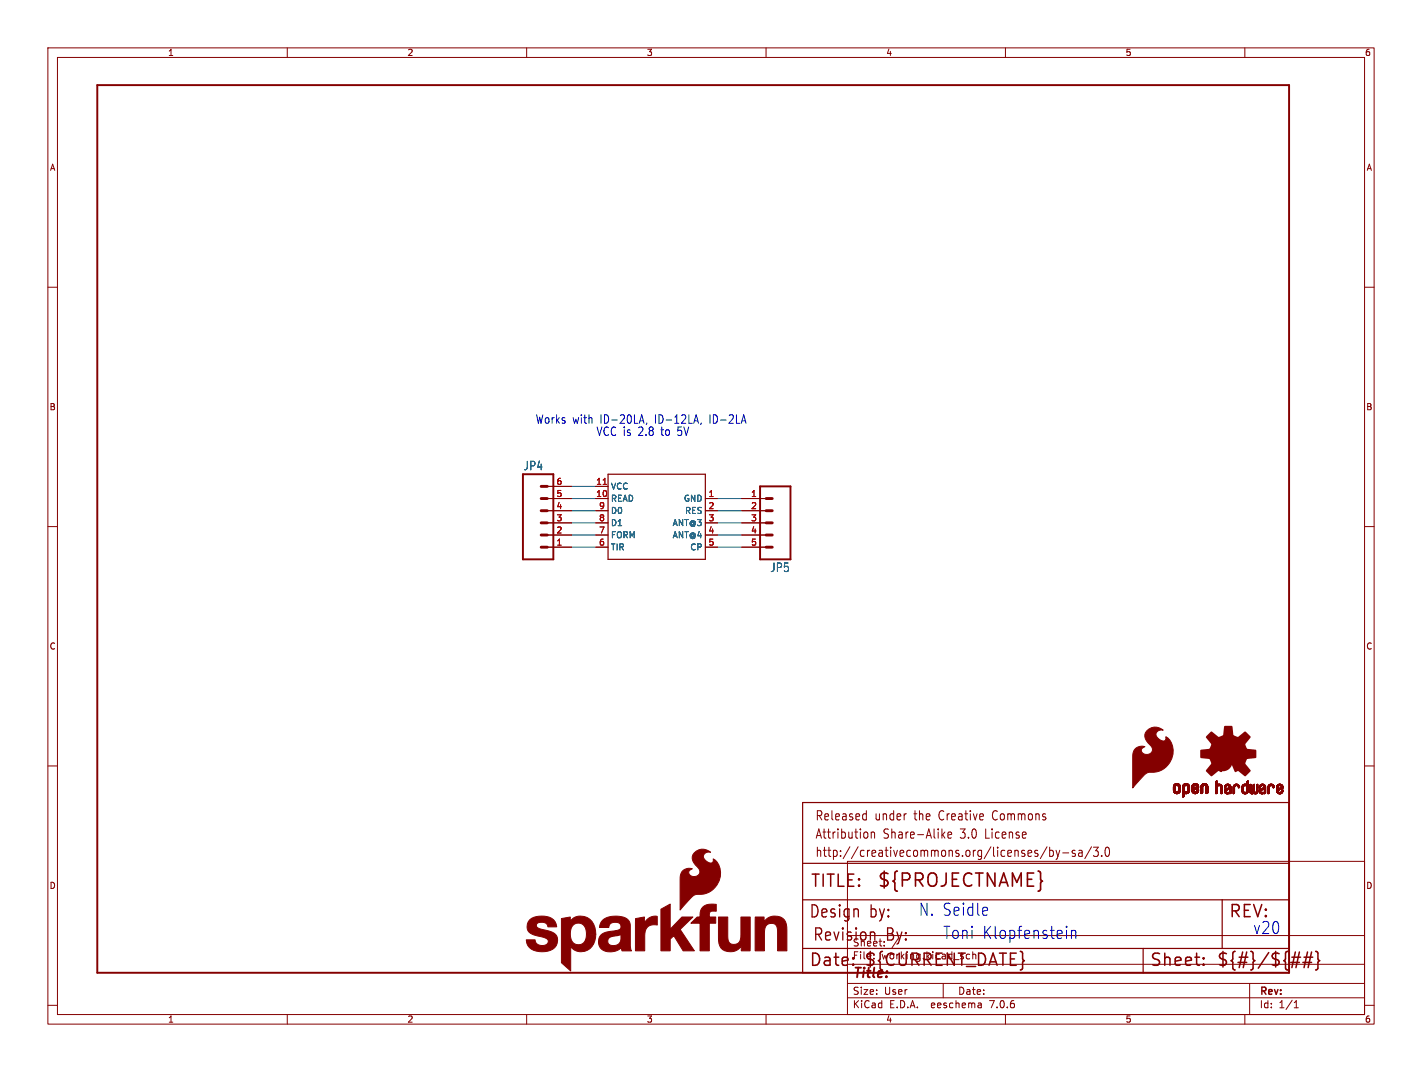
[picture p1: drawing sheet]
<svg xmlns="http://www.w3.org/2000/svg" width="297mm" height="224mm" viewBox="0 0 297 224" stroke-linecap="round" stroke-linejoin="round" font-family="sans-serif">
<defs><g id="words">
<text font-size="3.8" fill="#840000" x="183.1" y="185.7">${PROJECTNAME}</text>
<g font-size="3.5" fill="#840000">
<text x="169.2" y="185.7">TITLE:</text>
<text x="168.9" y="192.1">Design</text>
<text x="169.7" y="196.9">Revision</text>
<text x="181.6" y="192.1">by:</text>
<text x="185.1" y="196.9">By:</text>
<text x="256.5" y="192.1">REV:</text>
<text x="168.9" y="202.2">Date:</text>
<text x="180.3" y="202.2">${CURRENT_DATE}</text>
<text x="240" y="202.2">Sheet:</text>
<text x="254" y="202.2">${#}/${##}</text>
</g>
<g font-size="3.5" fill="#0000c2">
<text x="191.8" y="191.5">N. Seidle</text>
<text x="196.8" y="196.3">Toni Klopfenstein</text>
<text x="261.6" y="195.3">v20</text>
</g>
<text font-size="2.8" fill="#840000" x="178" y="204.8">Title:</text>
<g font-size="2.7" fill="#840000">
<text x="170.2" y="171.7">Released</text>
<text x="182.7" y="171.7">under</text>
<text x="191.1" y="171.7">the</text>
<text x="196.5" y="171.7">Creative</text>
<text x="208" y="171.7">Commons</text>
<text x="170.2" y="175.5">Attribution</text>
<text x="170.2" y="179.3">http://creativecommons.org/licenses/by-sa/3.0</text>
<text x="184.5" y="175.5">Share-Alike</text>
<text x="200.8" y="175.5">3.0</text>
<text x="206.2" y="175.5">License</text>
</g>
<g font-size="2.5" fill="#0000c2">
<text x="111.8" y="88.7">Works</text>
<text x="119.5" y="88.7">with</text>
<text x="125.4" y="88.7">ID-20LA,</text>
<text x="136.9" y="88.7">ID-12LA,</text>
<text x="148.4" y="88.7">ID-2LA</text>
<text x="124.5" y="91.2">VCC is 2.8</text>
<text x="138.2" y="91.2">to</text>
<text x="141.8" y="91.2">5V</text>
</g>
<g font-size="2.5" fill="#006464">
<text x="109.3" y="98.4">JP4</text>
<text x="160.8" y="119.7">JP5</text>
</g>
<g font-size="2.1" fill="#840000">
<text x="178" y="197.9">Sheet:</text>
<text x="186.2" y="197.9">/</text>
<text x="178" y="200.6">File:</text>
<text x="184.1" y="200.6">working.kicad_sch</text>
<text x="178" y="208">Size:</text>
<text x="184.7" y="208">User</text>
<text x="200" y="208">Date:</text>
<text x="263" y="208.2">Rev:</text>
<text x="178" y="210.8">KiCad</text>
<text x="185.7" y="210.8">E.D.A.</text>
<text x="194.6" y="210.8">eeschema</text>
<text x="207" y="210.8">7.0.6</text>
<text x="263" y="210.8">Id:</text>
<text x="267.1" y="210.8">1/1</text>
</g>
<g font-size="1.8" fill="#840000">
<text x="35" y="11.9">1</text>
<text x="85" y="11.9">2</text>
<text x="135" y="11.9">3</text>
<text x="185" y="11.9">4</text>
<text x="235" y="11.9">5</text>
<text x="285" y="11.9">6</text>
<text x="10.3" y="35.9">A</text>
<text x="285.3" y="35.9">A</text>
<text x="10.3" y="85.9">B</text>
<text x="285.3" y="85.9">B</text>
<text x="10.3" y="135.9">C</text>
<text x="285.3" y="135.9">C</text>
<text x="10.3" y="185.9">D</text>
<text x="285.3" y="185.9">D</text>
<text x="35" y="213.8">1</text>
<text x="85" y="213.8">2</text>
<text x="135" y="213.8">3</text>
<text x="185" y="213.8">4</text>
<text x="235" y="213.8">5</text>
<text x="285" y="213.8">6</text>
</g>
<g font-size="1.8" fill="#a90000">
<text x="116.1" y="101.3">6</text>
<text x="124.4" y="101.3">11</text>
<text x="116.1" y="106.4">4</text>
<text x="116.1" y="103.9">5</text>
<text x="124.4" y="103.9">10</text>
<text x="125" y="106.4">9</text>
<text x="147.9" y="103.9">1</text>
<text x="147.9" y="106.4">2</text>
<text x="156.8" y="103.9">1</text>
<text x="156.8" y="106.4">2</text>
<text x="116.1" y="111.5">2</text>
<text x="116.1" y="109">3</text>
<text x="125" y="111.5">7</text>
<text x="125" y="109">8</text>
<text x="147.9" y="109">3</text>
<text x="147.9" y="111.5">4</text>
<text x="156.8" y="109">3</text>
<text x="156.8" y="111.5">4</text>
<text x="116.1" y="114">1</text>
<text x="125" y="114">6</text>
<text x="147.9" y="114">5</text>
<text x="156.8" y="114">5</text>
</g>
<g font-size="1.8" fill="#006464">
<text x="127.5" y="105">READ</text>
<text x="127.5" y="102.5">VCC</text>
<text x="127.5" y="107.5">D0</text>
<text x="142.7" y="105">GND</text>
<text x="143" y="107.5">RES</text>
<text x="127.5" y="112.6">FORM</text>
<text x="127.5" y="110.1">D1</text>
<text x="140.4" y="110.1">ANT@3</text>
<text x="140.4" y="112.6">ANT@4</text>
<text x="127.5" y="115.2">TIR</text>
<text x="144.1" y="115.2">CP</text>
</g>
</g></defs>
<g fill="none" stroke="#840000" stroke-width=".21">
<path d="M10 10h277v203.9h-277zM12 12h273v199.9h-273zM60 10v2M110 10v2M160 10v2M210 10v2M260 10v2M10 60h2M285 60h2M10 110h2M114.3 104.1h5.1M114.3 106.7h5.1"/>
<path d="M114.3 109.2h5.1M114.3 111.8h5.1M114.3 114.3h5.1M114.3 101.6h5.1M124.5 104.1h2.5M124.5 106.7h2.5M124.5 109.2h2.5M124.5 111.8h2.5M124.5 114.3h2.5M124.5 101.6h2.5M147.3 104.1h2.6M147.3 106.7h2.6"/>
<path d="M147.3 109.2h2.6M147.3 111.8h2.6M147.3 114.3h2.6M154.9 104.1h5.1M154.9 106.7h5.1M154.9 109.2h5.1M154.9 111.8h5.1M154.9 114.3h5.1M285 110h2M10 160h2M285 160h2M177 179.9h108v32h-108z"/>
<path d="M180.5 170l.4 .1M180.9 169.3v2M180.9 171.2l-.4 .1M181.2 174v.9M182 173.8v1.3M182 174l.2-.2 .4 .1 .1 1.2M196.9 174.4l.5 .7M197.4 173.8l-.7 .7M198 174.4l.8-.1-.1-.4-.5-.1-.2 .3 .1 .9h.6M218.7 176.9l-1.4 2.5M219.2 177v1.9M219.2 177.7l.5-.1 .3 .4-.1 .8h-.7"/>
<path d="M220.6 177.6l.4 1.3M221 178.9l-.2 .5-.2 .1M221.3 177.6l-.3 1.3M222 178.2h1.2M224.5 177.7l-.3-.1-.3 .3 .1 .3 .5 .1v.5h-.6M225.3 177.7h.7v1.2M226 178.1l-.5 .1a.4 .4 0 0 0-.3 .3 .4 .4 0 0 0 .3 .4l.5-.1M228 176.9l-1.4 2.5M228.4 177h1l-.6 .7 .5 .2v.8l-.2 .2h-.5l-.2-.2M230.1 178.7v.2M231 177.1l.3-.1a1.34 1.34 0 0 1 0 1.9h-.1a1.44 1.44 0 0 1-.2-1.8zM177 195.4h108"/>
<path d="M10 210h2M60 211.9v2M110 211.9v2M160 211.9v2M177 208.4h108M177 205.4h108M177 201.4h108M197 205.4v3M204.9 209.6l.1 .9M205 210.4l-.2 .1M205 209.9h-.2M210 211.9v2"/>
<path d="M260 211.9v2M261 205.4v6.5M270.3 210.5h.9M270.3 209.4l.4-.4v1.5M285 210h2"/>
</g>
<g fill="#840000" stroke="#840000" stroke-width=".21">
<path d="M239.5 152.7a2.45 2.45 0 0 1 3.4-.2 1.05 1.05 0 0 0-1.4 .6 1.05 1.05 0 0 0 .7 1.4 .75 .75 0 0 0 1.3-.2v-.4a3.8 3.8 0 0 1 .7 5.5 4.3 4.3 0 0 1-4.2 1.9 7.8 7.8 0 0 0-2.8 2.5l-.6 .8v-6.4a1.93 1.93 0 0 1 2.5-2.2 .81 .81 0 0 0-.7 .9 .81 .81 0 0 0 .9 .7 1.09 1.09 0 0 0 1.3-.6 1.09 1.09 0 0 0-.4-1.4 2.08 2.08 0 0 1-.7-2.9z"/>
<path d="M245.1 165.1h.4z"/>
<path d="M245.1 165l.4 .1z"/>
<path d="M245.1 165h.4z"/>
<path d="M245.1 164.9l.4 .1z"/>
<path d="M245.1 164.9h.4z"/>
<path d="M245.1 164.8l.4 .1z"/>
<path d="M245.1 164.8h.4z"/>
<path d="M245.1 164.7l.4 .1z"/>
<path d="M245.1 164.7h.4z"/>
<path d="M245.1 164.6l.4 .1z"/>
<path d="M245.1 164.6h.4z"/>
<path d="M245.1 164.5l.4 .1z"/>
<path d="M245.1 164.5h.4z"/>
<path d="M245.1 164.4l.4 .1z"/>
<path d="M245.1 164.4h.4z"/>
<path d="M245.1 164.3l.4 .1z"/>
<path d="M245.1 165.2h.4z"/>
<path d="M245.1 165.1l.4 .1z"/>
<path d="M245.1 164.3h.4z"/>
<path d="M245.1 165.3h.5z"/>
<path d="M245.1 165.3h.4z"/>
<path d="M245.1 165.2l.4 .1z"/>
<path d="M245.1 164.2l.4 .1z"/>
<path d="M245.1 164.2h.4z"/>
<path d="M245.1 164.2h.5z"/>
<path d="M245.1 164.1l.5 .1z"/>
<path d="M245.1 164.1h.5z"/>
<path d="M245.1 165.4h.6z"/>
<path d="M245.1 165.3l.5 .1z"/>
<path d="M245.1 164.1h.6z"/>
<path d="M245.2 165.4h.5z"/>
<path d="M245.2 164.1h.5z"/>
<path d="M245.2 165.4h1.3z"/>
<path d="M245.2 165.4h.6z"/>
<path d="M245.2 164l1.2 .1z"/>
<path d="M245.2 165.4h1.2z"/>
<path d="M245.2 164h1.2z"/>
<path d="M245.2 165.5h1.2z"/>
<path d="M245.2 165.4l1.2 .1z"/>
<path d="M245.2 163.9l1.2 .1z"/>
<path d="M245.2 163.9h1.2z"/>
<path d="M245.3 165.5l1.1 .1z"/>
<path d="M245.3 165.6h1.1z"/>
<path d="M245.3 163.9h1.1z"/>
<path d="M245.3 165.6h1z"/>
<path d="M245.3 163.9h1z"/>
<path d="M245.3 163.8l1 .1z"/>
<path d="M245.3 163.8h1z"/>
<path d="M245.4 165.6l.9 .1z"/>
<path d="M245.4 163.8h.9z"/>
<path d="M245.4 165.7h.8z"/>
<path d="M245.4 163.8h.8z"/>
<path d="M245.4 163.7l.8 .1z"/>
<path d="M245.5 163.7h.7z"/>
<path d="M245.5 165.7h.7z"/>
<path d="M245.5 165.7h.6z"/>
<path d="M245.5 163.7h.6z"/>
<path d="M245.5 165.7l.6 .1z"/>
<path d="M245.6 163.7h.4z"/>
<path d="M245.6 165.8h.4z"/>
<path d="M245.7 163.7h.3z"/>
<path d="M245.7 165.8h.2z"/>
<path d="M245.7 163.7h.2z"/>
<path d="M245.9 164.1h.6z"/>
<path d="M245.9 165.4h.6z"/>
<path d="M246 165.4h.5z"/>
<path d="M246 164.1h.5z"/>
<path d="M246 165.3l.5 .1z"/>
<path d="M246 165.3h.5z"/>
<path d="M246 164.1l.5 .1z"/>
<path d="M246.1 165.3h.4z"/>
<path d="M246.1 164.2h.4z"/>
<path d="M246.1 165.2l.4 .1z"/>
<path d="M246.1 165.2h.4z"/>
<path d="M246.1 164.3h.4z"/>
<path d="M246.1 164.2l.4 .1z"/>
<path d="M246.1 165.1l.4 .1z"/>
<path d="M246.1 165.1h.4z"/>
<path d="M246.1 165l.4 .1z"/>
<path d="M246.1 165h.4z"/>
<path d="M246.1 164.9l.4 .1z"/>
<path d="M246.1 164.9h.4z"/>
<path d="M246.1 164.8l.4 .1z"/>
<path d="M246.1 164.8h.4z"/>
<path d="M246.1 164.7l.4 .1z"/>
<path d="M246.1 164.7h.4z"/>
<path d="M246.1 164.6l.4 .1z"/>
<path d="M246.1 164.6h.4z"/>
<path d="M246.1 164.5l.4 .1z"/>
<path d="M246.1 164.5h.4z"/>
<path d="M246.1 164.4l.4 .1z"/>
<path d="M246.1 164.4h.4z"/>
<path d="M246.1 164.3l.4 .1z"/>
<path d="M247 166.4h.2z"/>
<path d="M247 166.4h.3z"/>
<path d="M247 166.4h.4z"/>
<path d="M247 166.3l.4 .1z"/>
<path d="M247 166.3h.4z"/>
<path d="M247 166.2l.4 .1z"/>
<path d="M247 166.2h.4z"/>
<path d="M247 166.1l.4 .1z"/>
<path d="M247 166.1h.4z"/>
<path d="M247 166l.4 .1z"/>
<path d="M247 166h.4z"/>
<path d="M247 165.9l.4 .1z"/>
<path d="M247 165.9h.4z"/>
<path d="M247 165.8l.4 .1z"/>
<path d="M247 165.8h.4z"/>
<path d="M247 165.7l.4 .1z"/>
<path d="M247 165.7h1z"/>
<path d="M247 165.7h1.1z"/>
<path d="M247 165.7h1.2z"/>
<path d="M247 165.6l1.2 .1z"/>
<path d="M247 165.6h1.2z"/>
<path d="M247 165.6h1.3z"/>
<path d="M247 165.5l1.3 .1z"/>
<path d="M247 165.5h1.3z"/>
<path d="M247 165.4l1.3 .1z"/>
<path d="M247 165.4h1.4z"/>
<path d="M247 165.4h.7z"/>
<path d="M247 165.4h.6z"/>
<path d="M247 165.3l.6 .1z"/>
<path d="M247 165.3h.5z"/>
<path d="M247 165.2l.5 .1z"/>
<path d="M247 165.2h.4z"/>
<path d="M247 165.1l.4 .1z"/>
<path d="M247 165.1h.4z"/>
<path d="M247 165l.4 .1z"/>
<path d="M247 165h.4z"/>
<path d="M247 164.9l.4 .1z"/>
<path d="M247 164.9h.4z"/>
<path d="M247 164.8l.4 .1z"/>
<path d="M247 164.8h.4z"/>
<path d="M247 164.7l.4 .1z"/>
<path d="M247 164.7h.4z"/>
<path d="M247 164.6l.4 .1z"/>
<path d="M247 164.6h.4z"/>
<path d="M247 164.5l.4 .1z"/>
<path d="M247 164.5h.4z"/>
<path d="M247 164.4l.4 .1z"/>
<path d="M247 164.4h.4z"/>
<path d="M247 164.3l.4 .1z"/>
<path d="M247 164.3h.4z"/>
<path d="M247 164.2l.4 .1z"/>
<path d="M247 166.5h.2z"/>
<path d="M247 166.4l.2 .1z"/>
<path d="M247 164.2h.4z"/>
<path d="M247 164.2h.5z"/>
<path d="M247 166.5h.1z"/>
<path d="M247 164.1l.5 .1z"/>
<path d="M247 164.1h.5z"/>
<path d="M247 164.1h.6z"/>
<path d="M247.1 164.1h.5z"/>
<path d="M247.1 164l1.3 .1z"/>
<path d="M247.1 164h1.3z"/>
<path d="M247.1 164h1.2z"/>
<path d="M247.1 163.9l1.2 .1z"/>
<path d="M247.1 163.9h1.2z"/>
<path d="M247.2 163.9h1.1z"/>
<path d="M247.2 163.9h1z"/>
<path d="M247.2 163.8l1 .1z"/>
<path d="M247.2 163.8h1z"/>
<path d="M247.3 163.8h.9z"/>
<path d="M247.3 163.8h.8z"/>
<path d="M247.4 163.8h.7z"/>
<path d="M247.4 163.7l.7 .1z"/>
<path d="M247.4 163.7h.7z"/>
<path d="M247.4 163.7h.6z"/>
<path d="M247.5 165.7l.5 .1z"/>
<path d="M247.5 163.7h.5z"/>
<path d="M247.5 165.8h.4z"/>
<path d="M247.5 163.7h.4z"/>
<path d="M247.6 165.8h.3z"/>
<path d="M247.6 163.7h.3z"/>
<path d="M247.6 163.7h.2z"/>
<path d="M247.6 165.8h.2z"/>
<path d="M247.8 164.1h.6z"/>
<path d="M247.8 165.4h.6z"/>
<path d="M247.9 165.4h.5z"/>
<path d="M247.9 164.1h.5z"/>
<path d="M247.9 165.3l.5 .1z"/>
<path d="M247.9 165.3h.5z"/>
<path d="M248 165.3h.4z"/>
<path d="M248 164.1l.4 .1z"/>
<path d="M248 164.2h.4z"/>
<path d="M248 165.2l.4 .1z"/>
<path d="M248 165.2h.4z"/>
<path d="M248 165.2h.5z"/>
<path d="M248 164.3h.5z"/>
<path d="M248 164.2l.4 .1z"/>
<path d="M248.1 165.2h.4z"/>
<path d="M248.1 164.3h.4z"/>
<path d="M248.1 165.1l.4 .1z"/>
<path d="M248.1 165.1h.4z"/>
<path d="M248.1 164.4h.4z"/>
<path d="M248.1 164.3l.4 .1z"/>
<path d="M248.1 165l.4 .1z"/>
<path d="M248.1 165h.4z"/>
<path d="M248.1 164.9l.4 .1z"/>
<path d="M248.1 164.9h.4z"/>
<path d="M248.1 164.8l.4 .1z"/>
<path d="M248.1 164.8h.4z"/>
<path d="M248.1 164.7l.4 .1z"/>
<path d="M248.1 164.7h.4z"/>
<path d="M248.1 164.6l.4 .1z"/>
<path d="M248.1 164.6h.4z"/>
<path d="M248.1 164.5l.4 .1z"/>
<path d="M248.1 164.5h.4z"/>
<path d="M248.1 164.4l.4 .1z"/>
<path d="M248.9 165.2h.4z"/>
<path d="M248.9 165.1l.4 .1z"/>
<path d="M248.9 165.1h.4z"/>
<path d="M248.9 165.1h.5z"/>
<path d="M248.9 165l.5 .1z"/>
<path d="M248.9 165h.5z"/>
<path d="M248.9 165h.6z"/>
<path d="M248.9 165h.7z"/>
<path d="M248.9 164.9l.7 .1z"/>
<path d="M248.9 164.9h.7z"/>
<path d="M248.9 164.9h.8z"/>
<path d="M248.9 164.9h.9z"/>
<path d="M248.9 164.8l.9 .1z"/>
<path d="M248.9 164.8h.9z"/>
<path d="M248.9 164.8h1z"/>
<path d="M248.9 164.8h1.1z"/>
<path d="M248.9 164.7l1.1 .1z"/>
<path d="M248.9 164.7h1.2z"/>
<path d="M248.9 164.7h1.3z"/>
<path d="M248.9 164.6l1.3 .1z"/>
<path d="M248.9 164.6h1.4z"/>
<path d="M248.9 164.6h.4z"/>
<path d="M248.9 164.5l.4 .1z"/>
<path d="M248.9 164.5h.4z"/>
<path d="M248.9 164.4l.4 .1z"/>
<path d="M248.9 164.4h.4z"/>
<path d="M248.9 164.3l.4 .1z"/>
<path d="M248.9 164.3h.4z"/>
<path d="M248.9 164.2l.4 .1z"/>
<path d="M248.9 165.3h.5z"/>
<path d="M248.9 165.2l.4 .1z"/>
<path d="M248.9 164.2h.4z"/>
<path d="M248.9 164.2h.5z"/>
<path d="M248.9 164.1l.5 .1z"/>
<path d="M248.9 164.1h.5z"/>
<path d="M249 165.3l.5 .1z"/>
<path d="M249 164.1h.4z"/>
<path d="M249 164.1h.5z"/>
<path d="M249 165.4h.5z"/>
<path d="M249 165.4h1.3z"/>
<path d="M249 165.4h.6z"/>
<path d="M249 164.1h.6z"/>
<path d="M249 164l1.3 .1z"/>
<path d="M249 164h1.3z"/>
<path d="M249 165.5h1.2z"/>
<path d="M249 165.4l1.2 .1z"/>
<path d="M249 164h1.2z"/>
<path d="M249.1 165.5h1.1z"/>
<path d="M249.1 164h1.1z"/>
<path d="M249.1 163.9l1.1 .1z"/>
<path d="M249.1 165.5l1.1 .1z"/>
<path d="M249.1 163.9h1.1z"/>
<path d="M249.1 165.6h1.1z"/>
<path d="M249.1 165.6h1z"/>
<path d="M249.1 163.9h1z"/>
<path d="M249.2 165.6h.9z"/>
<path d="M249.2 163.8l.9 .1z"/>
<path d="M249.2 163.8h.9z"/>
<path d="M249.2 165.6l.9 .1z"/>
<path d="M249.2 165.7h.9z"/>
<path d="M249.2 165.7h.8z"/>
<path d="M249.2 163.8h.8z"/>
<path d="M249.3 165.7h.7z"/>
<path d="M249.3 163.8h.7z"/>
<path d="M249.3 163.7l.7 .1z"/>
<path d="M249.3 163.7h.7z"/>
<path d="M249.3 163.7h.6z"/>
<path d="M249.3 165.7h.6z"/>
<path d="M249.4 163.7h.5z"/>
<path d="M249.4 165.7l.5 .1z"/>
<path d="M249.4 164.6h.9z"/>
<path d="M249.4 163.7h.4z"/>
<path d="M249.4 165.8h.4z"/>
<path d="M249.5 163.7h.3z"/>
<path d="M249.5 165.8h.3z"/>
<path d="M249.5 164.6h.8z"/>
<path d="M249.5 165.8h.2z"/>
<path d="M249.5 164.5l.8 .1z"/>
<path d="M249.5 163.7h.2z"/>
<path d="M249.5 164.5h.8z"/>
<path d="M249.6 164.5h.7z"/>
<path d="M249.7 164.5h.6z"/>
<path d="M249.7 164.1h.6z"/>
<path d="M249.7 165.4h.6z"/>
<path d="M249.8 165.4h.5z"/>
<path d="M249.8 164.4l.5 .1z"/>
<path d="M249.8 164.4h.5z"/>
<path d="M249.8 164.1h.5z"/>
<path d="M249.8 165.3l.5 .1z"/>
<path d="M249.8 165.3h.5z"/>
<path d="M249.9 165.3h.4z"/>
<path d="M249.9 164.1l.4 .1z"/>
<path d="M249.9 164.4h.4z"/>
<path d="M249.9 164.2h.4z"/>
<path d="M249.9 165.2l.4 .1z"/>
<path d="M249.9 165.2h.4z"/>
<path d="M249.9 164.3l.4 .1z"/>
<path d="M249.9 164.3h.4z"/>
<path d="M249.9 164.2l.4 .1z"/>
<path d="M250 165.2h.3z"/>
<path d="M250 165.1l.3 .1z"/>
<path d="M250 165.1h.3z"/>
<path d="M250 165l.3 .1z"/>
<path d="M250 165h.3z"/>
<path d="M250.1 165h.2z"/>
<path d="M250.1 164.9l.2 .1z"/>
<path d="M250.1 164.9h.2z"/>
<path d="M250.2 164.9h.1z"/>
<path d="M250.8 165.7h.3z"/>
<path d="M250.8 165.7h.4z"/>
<path d="M250.8 165.6l.4 .1z"/>
<path d="M250.8 165.6h.4z"/>
<path d="M250.8 165.5l.4 .1z"/>
<path d="M250.8 165.5h.4z"/>
<path d="M250.8 165.4l.4 .1z"/>
<path d="M250.8 165.4h.4z"/>
<path d="M250.8 165.3l.4 .1z"/>
<path d="M250.8 165.3h.4z"/>
<path d="M250.8 165.2l.4 .1z"/>
<path d="M250.8 165.2h.4z"/>
<path d="M250.8 165.1l.4 .1z"/>
<path d="M250.8 165.1h.4z"/>
<path d="M250.8 165l.4 .1z"/>
<path d="M250.8 165h.4z"/>
<path d="M250.8 164.9l.4 .1z"/>
<path d="M250.8 164.9h.4z"/>
<path d="M250.8 164.8l.4 .1z"/>
<path d="M250.8 164.8h.4z"/>
<path d="M250.8 164.7l.4 .1z"/>
<path d="M250.8 164.7h.4z"/>
<path d="M250.8 164.6l.4 .1z"/>
<path d="M250.8 164.6h.4z"/>
<path d="M250.8 164.5l.4 .1z"/>
<path d="M250.8 164.5h.4z"/>
<path d="M250.8 164.4l.4 .1z"/>
<path d="M250.8 164.4h.4z"/>
<path d="M250.8 164.3l.4 .1z"/>
<path d="M250.8 164.3h.4z"/>
<path d="M250.8 165.7h.2z"/>
<path d="M250.8 164.2l.5 .1z"/>
<path d="M250.8 165.7l.2 .1z"/>
<path d="M250.8 164.2h.5z"/>
<path d="M250.9 164.2h.4z"/>
<path d="M250.9 164.1l.4 .1z"/>
<path d="M250.9 164.1h.4z"/>
<path d="M250.9 164.1h.5z"/>
<path d="M250.9 164.1h.6z"/>
<path d="M250.9 164l1.3 .1z"/>
<path d="M250.9 164h1.3z"/>
<path d="M250.9 164h1.2z"/>
<path d="M251 164h1.1z"/>
<path d="M251 163.9l1.1 .1z"/>
<path d="M251 163.9h1.1z"/>
<path d="M251 163.8l1.1 .1z"/>
<path d="M251.1 163.8h.9z"/>
<path d="M251.1 163.8h.8z"/>
<path d="M251.2 163.8h.7z"/>
<path d="M251.2 163.7l.7 .1z"/>
<path d="M251.2 163.7h.7z"/>
<path d="M251.2 163.7h.6z"/>
<path d="M251.3 163.7h.5z"/>
<path d="M251.4 163.7h.3z"/>
<path d="M251.5 163.7h.2z"/>
<path d="M251.6 164.1h.6z"/>
<path d="M251.7 164.1h.5z"/>
<path d="M251.8 164.1h.4z"/>
<path d="M251.8 164.1l.4 .1z"/>
<path d="M251.8 164.2h.4z"/>
<path d="M251.8 164.2h.5z"/>
<path d="M251.9 164.2l.4 .1z"/>
<path d="M251.9 164.3h.4z"/>
<path d="M251.9 165.7h.3z"/>
<path d="M251.9 165.7h.4z"/>
<path d="M251.9 165.6l.4 .1z"/>
<path d="M251.9 165.6h.4z"/>
<path d="M251.9 165.5l.4 .1z"/>
<path d="M251.9 165.5h.4z"/>
<path d="M251.9 165.4l.4 .1z"/>
<path d="M251.9 165.4h.4z"/>
<path d="M251.9 165.3l.4 .1z"/>
<path d="M251.9 165.3h.4z"/>
<path d="M251.9 165.2l.4 .1z"/>
<path d="M251.9 165.2h.4z"/>
<path d="M251.9 165.1l.4 .1z"/>
<path d="M251.9 165.1h.4z"/>
<path d="M251.9 165l.4 .1z"/>
<path d="M251.9 165h.4z"/>
<path d="M251.9 164.9l.4 .1z"/>
<path d="M251.9 164.9h.4z"/>
<path d="M251.9 164.8l.4 .1z"/>
<path d="M251.9 164.8h.4z"/>
<path d="M251.9 164.7l.4 .1z"/>
<path d="M251.9 164.7h.4z"/>
<path d="M251.9 164.6l.4 .1z"/>
<path d="M251.9 164.6h.4z"/>
<path d="M251.9 164.5l.4 .1z"/>
<path d="M251.9 164.5h.4z"/>
<path d="M251.9 164.4l.4 .1z"/>
<path d="M251.9 164.4h.4z"/>
<path d="M251.9 164.3l.4 .1z"/>
<path d="M251.9 165.7h.2z"/>
<path d="M251.9 165.7l.2 .1z"/>
<path d="M253.9 165.8h.2z"/>
<path d="M253.9 165.7l.2 .1z"/>
<path d="M253.9 163.3h.3z"/>
<path d="M253.9 165.7h.3z"/>
<path d="M253.9 165.6l.3 .1z"/>
<path d="M253.9 165.6h.3z"/>
<path d="M253.9 165.5l.3 .1z"/>
<path d="M253.9 165.5h.3z"/>
<path d="M253.9 165.4l.3 .1z"/>
<path d="M253.9 165.4h.3z"/>
<path d="M253.9 165.3l.3 .1z"/>
<path d="M253.9 165.3h.3z"/>
<path d="M253.9 165.2l.3 .1z"/>
<path d="M253.9 165.2h.3z"/>
<path d="M253.9 165.1l.3 .1z"/>
<path d="M253.9 165.1h.3z"/>
<path d="M253.9 165l.3 .1z"/>
<path d="M253.9 165h.3z"/>
<path d="M253.9 164.9l.3 .1z"/>
<path d="M253.9 164.9h.3z"/>
<path d="M253.9 164.8l.3 .1z"/>
<path d="M253.9 164.8h.3z"/>
<path d="M253.9 164.7l.3 .1z"/>
<path d="M253.9 164.7h.3z"/>
<path d="M253.9 164.6l.3 .1z"/>
<path d="M253.9 164.6h.3z"/>
<path d="M253.9 164.5l.3 .1z"/>
<path d="M253.9 164.5h.3z"/>
<path d="M253.9 164.4l.3 .1z"/>
<path d="M253.9 164.4h.3z"/>
<path d="M253.9 164.3l.3 .1z"/>
<path d="M253.9 164.3h.3z"/>
<path d="M253.9 164.3h.4z"/>
<path d="M253.9 164.2l.4 .1z"/>
<path d="M253.9 164.2h.4z"/>
<path d="M253.9 164.2h.5z"/>
<path d="M253.9 164.1l.5 .1z"/>
<path d="M253.9 164.1h.5z"/>
<path d="M253.9 164.1h.6z"/>
<path d="M253.9 164.1h.7z"/>
<path d="M253.9 164.1h1.3z"/>
<path d="M253.9 164.1h1.2z"/>
<path d="M253.9 164l1.2 .1z"/>
<path d="M253.9 164h1.2z"/>
<path d="M253.9 164h1.1z"/>
<path d="M253.9 163.9l1.1 .1z"/>
<path d="M253.9 163.9h1.1z"/>
<path d="M253.9 163.9h1z"/>
<path d="M253.9 163.9h.3z"/>
<path d="M253.9 163.8l.3 .1z"/>
<path d="M253.9 163.8h.3z"/>
<path d="M253.9 163.7l.3 .1z"/>
<path d="M253.9 163.7h.3z"/>
<path d="M253.9 163.6l.3 .1z"/>
<path d="M253.9 163.6h.3z"/>
<path d="M253.9 163.5l.3 .1z"/>
<path d="M253.9 163.5h.3z"/>
<path d="M253.9 163.4l.3 .1z"/>
<path d="M253.9 163.4h.3z"/>
<path d="M253.9 163.3l.3 .1z"/>
<path d="M253.9 163.2l.3 .1z"/>
<path d="M254 163.2h.2z"/>
<path d="M254.1 163.1l.1 .1z"/>
<path d="M254.3 163.9h.6z"/>
<path d="M254.4 163.8l.5 .1z"/>
<path d="M254.4 163.8h.5z"/>
<path d="M254.4 163.8h.4z"/>
<path d="M254.7 164.1h.5z"/>
<path d="M254.8 164.1h.4z"/>
<path d="M254.8 164.1l.4 .1z"/>
<path d="M254.8 164.2h.4z"/>
<path d="M254.9 164.2h.3z"/>
<path d="M254.9 164.2h.4z"/>
<path d="M254.9 164.3h.4z"/>
<path d="M254.9 164.2l.4 .1z"/>
<path d="M255 164.3h.3z"/>
<path d="M255 164.4h.3z"/>
<path d="M255 164.3l.3 .1z"/>
<path d="M255 164.5h.3z"/>
<path d="M255 164.4l.3 .1z"/>
<path d="M255 165.8h.1z"/>
<path d="M255 165.8h.2z"/>
<path d="M255 165.7l.2 .1z"/>
<path d="M255 165.7h.2z"/>
<path d="M255 165.7h.3z"/>
<path d="M255 165.6l.3 .1z"/>
<path d="M255 165.6h.3z"/>
<path d="M255 165.5l.3 .1z"/>
<path d="M255 165.5h.3z"/>
<path d="M255 165.4l.3 .1z"/>
<path d="M255 165.4h.3z"/>
<path d="M255 165.3l.3 .1z"/>
<path d="M255 165.3h.3z"/>
<path d="M255 165.2l.3 .1z"/>
<path d="M255 165.2h.3z"/>
<path d="M255 165.1l.3 .1z"/>
<path d="M255 165.1h.3z"/>
<path d="M255 165l.3 .1z"/>
<path d="M255 165h.3z"/>
<path d="M255 164.9l.3 .1z"/>
<path d="M255 164.9h.3z"/>
<path d="M255 164.8l.3 .1z"/>
<path d="M255 164.8h.3z"/>
<path d="M255 164.7l.3 .1z"/>
<path d="M255 164.7h.3z"/>
<path d="M255 164.6l.3 .1z"/>
<path d="M255 164.6h.3z"/>
<path d="M255 164.5l.3 .1z"/>
<path d="M255.7 165.4h.4z"/>
<path d="M255.7 165.3l.4 .1z"/>
<path d="M255.7 165.3h.4z"/>
<path d="M255.7 165.3h.3z"/>
<path d="M255.7 165.2l.3 .1z"/>
<path d="M255.7 165.2h.3z"/>
<path d="M255.7 165.2h.4z"/>
<path d="M255.7 164.6h.2z"/>
<path d="M255.7 164.5l.3 .1z"/>
<path d="M255.7 164.5h.3z"/>
<path d="M255.7 164.4l.3 .1z"/>
<path d="M255.7 164.4h.3z"/>
<path d="M255.8 165.4h.3z"/>
<path d="M255.8 165.2h.3z"/>
<path d="M255.8 165.1l.3 .1z"/>
<path d="M255.8 165.1h.3z"/>
<path d="M255.8 164.6h.1z"/>
<path d="M255.8 164.4h.2z"/>
<path d="M255.8 165.5h.3z"/>
<path d="M255.8 165.4l.3 .1z"/>
<path d="M255.8 165.1h.4z"/>
<path d="M255.8 164.4h.3z"/>
<path d="M255.8 164.3l.3 .1z"/>
<path d="M255.8 164.3h.3z"/>
<path d="M255.8 165.5h.4z"/>
<path d="M255.8 165l.5 .1z"/>
<path d="M255.8 165h.5z"/>
<path d="M255.8 164.2l.3 .1z"/>
<path d="M255.8 164.2h.3z"/>
<path d="M255.8 165.5l.8 .1z"/>
<path d="M255.8 165.5h.5z"/>
<path d="M255.8 164.2h.4z"/>
<path d="M255.8 165.6h.8z"/>
<path d="M255.8 165h.6z"/>
<path d="M255.8 164.1l.4 .1z"/>
<path d="M255.9 165.6h.7z"/>
<path d="M255.9 165h.6z"/>
<path d="M255.9 164.9l.6 .1z"/>
<path d="M255.9 164.1h.3z"/>
<path d="M255.9 164.1h.4z"/>
<path d="M255.9 164.9h.6z"/>
<path d="M255.9 164.1h.5z"/>
<path d="M255.9 165.6l.7 .1z"/>
<path d="M255.9 164.1h1.1z"/>
<path d="M255.9 165.7h.7z"/>
<path d="M255.9 164.9h.7z"/>
<path d="M255.9 164l1.1 .1z"/>
<path d="M255.9 164h1z"/>
<path d="M256 165.7h.6z"/>
<path d="M256 164.9h.7z"/>
<path d="M256 164h.9z"/>
<path d="M256 164.8l.7 .1z"/>
<path d="M256 163.9l.9 .1z"/>
<path d="M256 164.8h1.1z"/>
<path d="M256 163.9h.8z"/>
<path d="M256 165.7l.6 .1z"/>
<path d="M256.1 163.9h.7z"/>
<path d="M256.1 164.8h1z"/>
<path d="M256.1 165.8h.5z"/>
<path d="M256.1 163.9h.6z"/>
<path d="M256.2 165.8h.4z"/>
<path d="M256.2 164.8h.9z"/>
<path d="M256.2 163.8l.5 .1z"/>
<path d="M256.2 163.8h.5z"/>
<path d="M256.2 164.7l.9 .1z"/>
<path d="M256.2 163.8h.4z"/>
<path d="M256.3 164.7h.8z"/>
<path d="M256.4 165.5h.2z"/>
<path d="M256.4 164.7h.7z"/>
<path d="M256.4 163.8h.1z"/>
<path d="M256.4 164.6l.7 .1z"/>
<path d="M256.5 164.1h.5z"/>
<path d="M256.5 164.6h.6z"/>
<path d="M256.6 164.6h.5z"/>
<path d="M256.6 164.1h.4z"/>
<path d="M256.6 164.1l.4 .1z"/>
<path d="M256.6 164.2h.4z"/>
<path d="M256.7 164.2h.3z"/>
<path d="M256.7 164.6h.4z"/>
<path d="M256.7 164.2h.4z"/>
<path d="M256.7 164.5l.4 .1z"/>
<path d="M256.7 164.5h.4z"/>
<path d="M256.7 164.2l.4 .1z"/>
<path d="M256.8 164.5h.3z"/>
<path d="M256.8 164.3h.3z"/>
<path d="M256.8 164.8l.3 .1z"/>
<path d="M256.8 164.9h.3z"/>
<path d="M256.8 164.4h.3z"/>
<path d="M256.8 164.3l.3 .1z"/>
<path d="M256.8 165.8h.2z"/>
<path d="M256.8 165.7l.2 .1z"/>
<path d="M256.8 165.7h.3z"/>
<path d="M256.8 165.6l.3 .1z"/>
<path d="M256.8 165.6h.3z"/>
<path d="M256.8 165.5l.3 .1z"/>
<path d="M256.8 165.5h.3z"/>
<path d="M256.8 165.4l.3 .1z"/>
<path d="M256.8 165.4h.3z"/>
<path d="M256.8 165.3l.3 .1z"/>
<path d="M256.8 165.3h.3z"/>
<path d="M256.8 165.2l.3 .1z"/>
<path d="M256.8 165.2h.3z"/>
<path d="M256.8 165.1l.3 .1z"/>
<path d="M256.8 165.1h.3z"/>
<path d="M256.8 165l.3 .1z"/>
<path d="M256.8 165h.3z"/>
<path d="M256.8 164.9l.3 .1z"/>
<path d="M256.8 164.4l.3 .1z"/>
<path d="M257.6 165.8h.1z"/>
<path d="M257.6 165.7l.1 .1z"/>
<path d="M257.6 165.7h.2z"/>
<path d="M257.6 165.6l.3 .1z"/>
<path d="M257.6 165.6h.3z"/>
<path d="M257.6 165.5l.3 .1z"/>
<path d="M257.6 165.5h.3z"/>
<path d="M257.6 165.4l.3 .1z"/>
<path d="M257.6 165.4h.3z"/>
<path d="M257.6 165.3l.3 .1z"/>
<path d="M257.6 165.3h.3z"/>
<path d="M257.6 165.2l.3 .1z"/>
<path d="M257.6 165.2h.3z"/>
<path d="M257.6 165.1l.3 .1z"/>
<path d="M257.6 165.1h.3z"/>
<path d="M257.6 165l.3 .1z"/>
<path d="M257.6 165h.3z"/>
<path d="M257.6 164.9l.3 .1z"/>
<path d="M257.6 164.9h.3z"/>
<path d="M257.6 164.8l.3 .1z"/>
<path d="M257.6 164.8h.3z"/>
<path d="M257.6 164.7l.3 .1z"/>
<path d="M257.6 164.7h.3z"/>
<path d="M257.6 164.6l.3 .1z"/>
<path d="M257.6 164.6h.3z"/>
<path d="M257.6 164.5l.3 .1z"/>
<path d="M257.6 164.5h.3z"/>
<path d="M257.6 164.4l.3 .1z"/>
<path d="M257.6 164.4h.3z"/>
<path d="M257.6 164.3l.3 .1z"/>
<path d="M257.6 164.3h.3z"/>
<path d="M257.6 164.2l.3 .1z"/>
<path d="M257.6 164.2h.3z"/>
<path d="M257.6 164.2h.4z"/>
<path d="M257.6 164.1l.4 .1z"/>
<path d="M257.7 164.1h.4z"/>
<path d="M257.7 164.1h.5z"/>
<path d="M257.7 164.1h1.1z"/>
<path d="M257.7 164l1.1 .1z"/>
<path d="M257.7 164h1.1z"/>
<path d="M257.7 164h1z"/>
<path d="M257.8 164h.9z"/>
<path d="M257.8 163.9l.9 .1z"/>
<path d="M257.8 163.9h.9z"/>
<path d="M257.8 163.9h.8z"/>
<path d="M257.9 163.9h.7z"/>
<path d="M258 163.9h.5z"/>
<path d="M258 163.8l.5 .1z"/>
<path d="M258 163.8h.5z"/>
<path d="M258.1 163.8h.3z"/>
<path d="M258.2 163.8h.1z"/>
<path d="M258.3 164.1h.5z"/>
<path d="M258.4 164.1h.4z"/>
<path d="M258.5 164.1l.3 .1z"/>
<path d="M258.5 164.2h.3z"/>
<path d="M258.5 164.2h.4z"/>
<path d="M258.6 164.2l.3 .1z"/>
<path d="M258.6 164.2h.3z"/>
<path d="M258.6 164.3h.3z"/>
<path d="M258.6 164.3l.3 .1z"/>
<path d="M258.6 164.4h.3z"/>
<path d="M258.6 164.5h.3z"/>
<path d="M258.6 164.4l.3 .1z"/>
<path d="M258.7 164.5h.1z"/>
<path d="M258.7 164.5h.2z"/>
<path d="M258.7 164.5l.1 .1z"/>
<path d="M259.4 165.1h.3z"/>
<path d="M259.4 165l.3 .1z"/>
<path d="M259.4 165h.3z"/>
<path d="M259.4 164.9l.3 .1z"/>
<path d="M259.4 164.9h.3z"/>
<path d="M259.4 164.8l.3 .1z"/>
<path d="M259.4 164.8h.3z"/>
<path d="M259.4 164.7l.3 .1z"/>
<path d="M259.4 164.7h.3z"/>
<path d="M259.4 164.6l.3 .1z"/>
<path d="M259.4 164.6h.3z"/>
<path d="M259.4 164.5l.3 .1z"/>
<path d="M259.4 164.5h.3z"/>
<path d="M259.4 165.2h.3z"/>
<path d="M259.4 165.1l.3 .1z"/>
<path d="M259.4 164.4l.3 .1z"/>
<path d="M259.4 164.4h.3z"/>
<path d="M259.4 165.2l.3 .1z"/>
<path d="M259.4 165.3h.3z"/>
<path d="M259.4 164.3l.3 .1z"/>
<path d="M259.4 164.3h.3z"/>
<path d="M259.4 165.4h.3z"/>
<path d="M259.4 165.3l.3 .1z"/>
<path d="M259.4 165.4h.4z"/>
<path d="M259.4 164.2l.3 .1z"/>
<path d="M259.4 164.2h.3z"/>
<path d="M259.4 164.2h.4z"/>
<path d="M259.4 165.4l.4 .1z"/>
<path d="M259.4 165.5h.4z"/>
<path d="M259.5 165.5h.4z"/>
<path d="M259.5 164.1l.3 .1z"/>
<path d="M259.5 164.1h.4z"/>
<path d="M259.5 165.5h.5z"/>
<path d="M259.5 165.5l1.1 .1z"/>
<path d="M259.5 164.1h.5z"/>
<path d="M259.5 165.6h1.1z"/>
<path d="M259.5 164.1h1.2z"/>
<path d="M259.5 164l1.2 .1z"/>
<path d="M259.5 164h1.2z"/>
<path d="M259.6 165.6h.9z"/>
<path d="M259.6 164h1.1z"/>
<path d="M259.6 165.6l.9 .1z"/>
<path d="M259.6 165.7h.9z"/>
<path d="M259.6 163.9l1.1 .1z"/>
<path d="M259.6 163.9h1.1z"/>
<path d="M259.7 165.7h.8z"/>
<path d="M259.7 163.9h1z"/>
<path d="M259.7 165.7h.7z"/>
<path d="M259.7 165.7l.7 .1z"/>
<path d="M259.7 163.9h.7z"/>
<path d="M259.8 165.8h.6z"/>
<path d="M259.8 165.8h.5z"/>
<path d="M259.8 163.9h.5z"/>
<path d="M259.8 163.8l.5 .1z"/>
<path d="M259.8 163.8h.5z"/>
<path d="M259.9 163.8h.3z"/>
<path d="M260 163.8h.1z"/>
<path d="M260.1 164.1h.6z"/>
<path d="M260.1 165.5h.5z"/>
<path d="M260.2 165.5h.4z"/>
<path d="M260.2 164.1h.5z"/>
<path d="M260.3 165.5h.4z"/>
<path d="M260.3 164.1l.4 .1z"/>
<path d="M260.3 165.4l.4 .1z"/>
<path d="M260.3 164.2h.4z"/>
<path d="M260.3 165.4h.4z"/>
<path d="M260.4 165.4h.3z"/>
<path d="M260.4 164.2l.3 .1z"/>
<path d="M260.4 164.2h.3z"/>
<path d="M260.4 164.3h.3z"/>
<path d="M260.4 165.3l.3 .1z"/>
<path d="M260.4 165.3h.3z"/>
<path d="M260.4 163.9h.3z"/>
<path d="M260.4 163.8l.3 .1z"/>
<path d="M260.4 165.2l.3 .1z"/>
<path d="M260.4 165.2h.3z"/>
<path d="M260.4 165.1h.3z"/>
<path d="M260.4 165l.3 .1z"/>
<path d="M260.4 165h.3z"/>
<path d="M260.4 164.9l.3 .1z"/>
<path d="M260.4 164.9h.3z"/>
<path d="M260.4 164.8h.3z"/>
<path d="M260.4 164.7l.3 .1z"/>
<path d="M260.4 164.7h.3z"/>
<path d="M260.4 164.6h.3z"/>
<path d="M260.4 164.5h.3z"/>
<path d="M260.4 164.4l.3 .1z"/>
<path d="M260.4 164.4h.3z"/>
<path d="M260.4 164.3l.3 .1z"/>
<path d="M260.4 163.8h.3z"/>
<path d="M260.4 163.7l.3 .1z"/>
<path d="M260.4 163.7h.3z"/>
<path d="M260.4 163.6l.3 .1z"/>
<path d="M260.4 163.6h.3z"/>
<path d="M260.4 163.5h.3z"/>
<path d="M260.4 163.4h.3z"/>
<path d="M260.4 163.3h.3z"/>
<path d="M260.4 165.1l.3 .1z"/>
<path d="M260.4 164.8l.3 .1z"/>
<path d="M260.4 164.6l.3 .1z"/>
<path d="M260.4 164.5l.3 .1z"/>
<path d="M260.4 163.5l.3 .1z"/>
<path d="M260.4 163.4l.3 .1z"/>
<path d="M260.4 163.3l.3 .1z"/>
<path d="M260.4 163.2l.3 .1z"/>
<path d="M260.4 163.2h.3z"/>
<path d="M260.5 163.2h.2z"/>
<path d="M260.6 163.2h.1z"/>
<path d="M260.6 163.1l.1 .1z"/>
<path d="M261 165.3h.3z"/>
<path d="M261 165.2l.3 .1z"/>
<path d="M261 165.2h.3z"/>
<path d="M261 165.1l.3 .1z"/>
<path d="M261 165.1h.3z"/>
<path d="M261 165l.3 .1z"/>
<path d="M261 165h.3z"/>
<path d="M261 164.9l.3 .1z"/>
<path d="M261 164.9h.3z"/>
<path d="M261 164.8l.3 .1z"/>
<path d="M261 164.8h.3z"/>
<path d="M261 164.7l.3 .1z"/>
<path d="M261 164.7h.3z"/>
<path d="M261 164.6l.3 .1z"/>
<path d="M261 164.6h.3z"/>
<path d="M261 164.5l.3 .1z"/>
<path d="M261 164.5h.3z"/>
<path d="M261 164.4l.3 .1z"/>
<path d="M261 164.4h.3z"/>
<path d="M261 164.3l.3 .1z"/>
<path d="M261 164.3h.3z"/>
<path d="M261 164.2l.3 .1z"/>
<path d="M261 164.2h.3z"/>
<path d="M261 164.1l.3 .1z"/>
<path d="M261 164.1h.3z"/>
<path d="M261 164l.3 .1z"/>
<path d="M261 164h.3z"/>
<path d="M261 165.5h.4z"/>
<path d="M261 165.4l.4 .1z"/>
<path d="M261 165.4h.3z"/>
<path d="M261 165.3l.3 .1z"/>
<path d="M261 163.9l.3 .1z"/>
<path d="M261 163.9h.3z"/>
<path d="M261.1 165.5h1.6z"/>
<path d="M261.1 165.5h.3z"/>
<path d="M261.1 163.9h.2z"/>
<path d="M261.1 165.6h1.6z"/>
<path d="M261.1 165.5l1.6 .1z"/>
<path d="M261.1 165.6h1.5z"/>
<path d="M261.1 165.6l1.5 .1z"/>
<path d="M261.1 165.7h1.5z"/>
<path d="M261.2 165.7h1.4z"/>
<path d="M261.2 163.9h.1z"/>
<path d="M261.2 165.7h1.3z"/>
<path d="M261.2 163.8l.1 .1z"/>
<path d="M261.2 165.7h.6z"/>
<path d="M261.2 165.7l.6 .1z"/>
<path d="M261.3 165.8h.5z"/>
<path d="M261.3 165.8h.4z"/>
<path d="M261.6 165.5h.6z"/>
<path d="M261.6 165.5h.5z"/>
<path d="M261.7 165.5h.4z"/>
<path d="M261.7 165.4l.4 .1z"/>
<path d="M261.7 165.4h.3z"/>
<path d="M261.7 165.3l.3 .1z"/>
<path d="M261.7 165.3h.3z"/>
<path d="M261.7 165.2h.3z"/>
<path d="M261.7 165.1l.3 .1z"/>
<path d="M261.7 165.1h.3z"/>
<path d="M261.7 165h.3z"/>
<path d="M261.7 164.9l.3 .1z"/>
<path d="M261.7 164.9h.3z"/>
<path d="M261.7 165.2l.3 .1z"/>
<path d="M261.7 165l.3 .1z"/>
<path d="M261.7 164.8l.3 .1z"/>
<path d="M261.7 164.8h.3z"/>
<path d="M261.7 164.7l.3 .1z"/>
<path d="M261.7 164.7h.3z"/>
<path d="M261.7 164.6l.3 .1z"/>
<path d="M261.7 164.6h.3z"/>
<path d="M261.7 164.5l.3 .1z"/>
<path d="M261.7 164.5h.3z"/>
<path d="M261.7 164.4l.3 .1z"/>
<path d="M261.7 164.4h.3z"/>
<path d="M261.7 164.3l.3 .1z"/>
<path d="M261.7 164.3h.3z"/>
<path d="M261.7 164.2l.3 .1z"/>
<path d="M261.7 164.2h.3z"/>
<path d="M261.7 164.1l.3 .1z"/>
<path d="M261.7 164.1h.3z"/>
<path d="M261.7 164l.3 .1z"/>
<path d="M261.7 164h.3z"/>
<path d="M261.7 163.9l.3 .1z"/>
<path d="M261.7 163.9h.3z"/>
<path d="M261.8 163.9h.2z"/>
<path d="M261.9 165.7h.6z"/>
<path d="M261.9 163.9h.1z"/>
<path d="M261.9 163.8l.1 .1z"/>
<path d="M261.9 163.8h.1z"/>
<path d="M261.9 165.7l.6 .1z"/>
<path d="M262 165.8h.5z"/>
<path d="M262 165.8h.4z"/>
<path d="M262.3 165.5h.4z"/>
<path d="M262.4 165.5h.3z"/>
<path d="M262.4 165.4l.3 .1z"/>
<path d="M262.4 165.4h.3z"/>
<path d="M262.4 165.3l.3 .1z"/>
<path d="M262.4 165.3h.3z"/>
<path d="M262.4 165.2l.3 .1z"/>
<path d="M262.4 165.2h.3z"/>
<path d="M262.4 165.1l.3 .1z"/>
<path d="M262.4 165.1h.3z"/>
<path d="M262.4 165l.3 .1z"/>
<path d="M262.4 165h.3z"/>
<path d="M262.4 164.9l.3 .1z"/>
<path d="M262.4 164.9h.3z"/>
<path d="M262.4 164.8l.3 .1z"/>
<path d="M262.4 164.8h.3z"/>
<path d="M262.4 164.7l.3 .1z"/>
<path d="M262.4 164.7h.3z"/>
<path d="M262.4 164.6l.3 .1z"/>
<path d="M262.4 164.6h.3z"/>
<path d="M262.4 164.5l.3 .1z"/>
<path d="M262.4 164.5h.3z"/>
<path d="M262.4 164.4l.3 .1z"/>
<path d="M262.4 164.4h.3z"/>
<path d="M262.4 164.3l.3 .1z"/>
<path d="M262.4 164.3h.3z"/>
<path d="M262.4 164.2l.3 .1z"/>
<path d="M262.4 164.2h.3z"/>
<path d="M262.4 164.1l.3 .1z"/>
<path d="M262.4 164.1h.3z"/>
<path d="M262.4 164l.3 .1z"/>
<path d="M262.4 164h.3z"/>
<path d="M262.4 163.9l.3 .1z"/>
<path d="M262.5 163.9h.2z"/>
<path d="M262.6 163.9h.1z"/>
<path d="M262.6 163.8l.1 .1z"/>
<path d="M263 165.4h.3z"/>
<path d="M263 165.3l.3 .1z"/>
<path d="M263 165.3h.3z"/>
<path d="M263 165.2l.3 .1z"/>
<path d="M263 165.2h.3z"/>
<path d="M263 165.4h.4z"/>
<path d="M263 165.1l.4 .1z"/>
<path d="M263 165.1h.4z"/>
<path d="M263 164.6h.1z"/>
<path d="M263 164.6h.2z"/>
<path d="M263 164.5l.2 .1z"/>
<path d="M263 164.5h.2z"/>
<path d="M263 164.5h.3z"/>
<path d="M263 164.4l.3 .1z"/>
<path d="M263 164.4h.3z"/>
<path d="M263 165.4l.4 .1z"/>
<path d="M263 164.3l.3 .1z"/>
<path d="M263 164.3h.3z"/>
<path d="M263 165.5h.4z"/>
<path d="M263 165.5h.5z"/>
<path d="M263 165.1h.5z"/>
<path d="M263 164.3h.4z"/>
<path d="M263.1 165.5h.7z"/>
<path d="M263.1 165.5h.4z"/>
<path d="M263.1 165l.4 .1z"/>
<path d="M263.1 165h.4z"/>
<path d="M263.1 164.3h.3z"/>
<path d="M263.1 164.2l.3 .1z"/>
<path d="M263.1 164.2h.3z"/>
<path d="M263.1 165.6h.7z"/>
<path d="M263.1 165.5l.7 .1z"/>
<path d="M263.1 165h.5z"/>
<path d="M263.1 165.6h.8z"/>
<path d="M263.1 164.2h.4z"/>
<path d="M263.1 165h.6z"/>
<path d="M263.1 164.1l.4 .1z"/>
<path d="M263.1 164.1h.4z"/>
<path d="M263.1 164.9l.6 .1z"/>
<path d="M263.1 164.9h.7z"/>
<path d="M263.1 164.1h.5z"/>
<path d="M263.2 165.6l.7 .1z"/>
<path d="M263.2 164.1h1z"/>
<path d="M263.2 165.7h.7z"/>
<path d="M263.2 164.9h.6z"/>
<path d="M263.2 164l1 .1z"/>
<path d="M263.2 164.9h.7z"/>
<path d="M263.2 164h1z"/>
<path d="M263.2 164.9h.8z"/>
<path d="M263.2 164.8l.8 .1z"/>
<path d="M263.2 164h.9z"/>
<path d="M263.3 165.7h.6z"/>
<path d="M263.3 164h.8z"/>
<path d="M263.3 164.8h.7z"/>
<path d="M263.3 163.9l.8 .1z"/>
<path d="M263.3 163.9h.8z"/>
<path d="M263.3 165.7l.6 .1z"/>
<path d="M263.3 165.8h.6z"/>
<path d="M263.3 164.8h1z"/>
<path d="M263.3 163.9h.7z"/>
<path d="M263.4 164.8h.9z"/>
<path d="M263.4 165.8h.5z"/>
<path d="M263.4 163.9h.6z"/>
<path d="M263.4 165.8h.4z"/>
<path d="M263.4 163.8l.6 .1z"/>
<path d="M263.4 163.8h.5z"/>
<path d="M263.5 163.8h.4z"/>
<path d="M263.5 164.7l.8 .1z"/>
<path d="M263.5 164.7h.8z"/>
<path d="M263.6 164.7h.7z"/>
<path d="M263.7 165.5h.1z"/>
<path d="M263.7 164.7h.6z"/>
<path d="M263.7 164.6l.6 .1z"/>
<path d="M263.7 164.1h.5z"/>
<path d="M263.7 164.6h.6z"/>
<path d="M263.8 164.1h.4z"/>
<path d="M263.8 164.6h.5z"/>
<path d="M263.8 164.1h.5z"/>
<path d="M263.9 164.1h.4z"/>
<path d="M263.9 164.6h.4z"/>
<path d="M263.9 164.1l.4 .1z"/>
<path d="M263.9 164.2h.4z"/>
<path d="M264 164.2h.3z"/>
<path d="M264 164.5l.3 .1z"/>
<path d="M264 164.5h.3z"/>
<path d="M264 164.2l.3 .1z"/>
<path d="M264 164.3h.3z"/>
<path d="M264 164.8h.3z"/>
<path d="M264.1 164.8l.2 .1z"/>
<path d="M264.1 164.5h.2z"/>
<path d="M264.1 164.3l.2 .1z"/>
<path d="M264.1 164.3h.2z"/>
<path d="M264.1 164.9h.2z"/>
<path d="M264.1 164.4h.2z"/>
<path d="M264.1 165.8h.1z"/>
<path d="M264.1 165.7l.2 .1z"/>
<path d="M264.1 165.7h.2z"/>
<path d="M264.1 165.6l.2 .1z"/>
<path d="M264.1 165.6h.2z"/>
<path d="M264.1 165.5l.2 .1z"/>
<path d="M264.1 165.5h.2z"/>
<path d="M264.1 165.4l.2 .1z"/>
<path d="M264.1 165.4h.2z"/>
<path d="M264.1 165.3l.2 .1z"/>
<path d="M264.1 165.3h.2z"/>
<path d="M264.1 165.2l.2 .1z"/>
<path d="M264.1 165.2h.2z"/>
<path d="M264.1 165.1l.2 .1z"/>
<path d="M264.1 165.1h.2z"/>
<path d="M264.1 165l.2 .1z"/>
<path d="M264.1 165h.2z"/>
<path d="M264.1 164.9l.2 .1z"/>
<path d="M264.1 164.4l.2 .1z"/>
<path d="M264.8 165.8h.1z"/>
<path d="M264.8 165.8h.2z"/>
<path d="M264.8 165.7l.2 .1z"/>
<path d="M264.8 165.7h.2z"/>
<path d="M264.8 165.7h.3z"/>
<path d="M264.8 165.6l.3 .1z"/>
<path d="M264.8 165.6h.3z"/>
<path d="M264.8 165.5l.3 .1z"/>
<path d="M264.8 165.5h.3z"/>
<path d="M264.8 165.4l.3 .1z"/>
<path d="M264.8 165.4h.3z"/>
<path d="M264.8 165.3l.3 .1z"/>
<path d="M264.8 165.3h.3z"/>
<path d="M264.8 165.2l.3 .1z"/>
<path d="M264.8 165.2h.3z"/>
<path d="M264.8 165.1l.3 .1z"/>
<path d="M264.8 165.1h.3z"/>
<path d="M264.8 165l.3 .1z"/>
<path d="M264.8 165h.3z"/>
<path d="M264.8 164.9l.3 .1z"/>
<path d="M264.8 164.9h.3z"/>
<path d="M264.8 164.8l.3 .1z"/>
<path d="M264.8 164.8h.3z"/>
<path d="M264.8 164.7l.3 .1z"/>
<path d="M264.8 164.7h.3z"/>
<path d="M264.8 164.6l.3 .1z"/>
<path d="M264.8 164.6h.3z"/>
<path d="M264.8 164.5l.3 .1z"/>
<path d="M264.8 164.5h.3z"/>
<path d="M264.8 164.4l.3 .1z"/>
<path d="M264.8 164.4h.3z"/>
<path d="M264.8 164.3l.3 .1z"/>
<path d="M264.8 164.3h.3z"/>
<path d="M264.8 164.3h.4z"/>
<path d="M264.8 164.2l.4 .1z"/>
<path d="M264.8 164.2h.4z"/>
<path d="M264.9 164.2h.3z"/>
<path d="M264.9 164.2h.4z"/>
<path d="M264.9 164.1l.4 .1z"/>
<path d="M264.9 164.1h.4z"/>
<path d="M264.9 164.1h.5z"/>
<path d="M264.9 164.1h.6z"/>
<path d="M264.9 164.1h1.1z"/>
<path d="M265 164.1h1z"/>
<path d="M265 164l1 .1z"/>
<path d="M265 164h1z"/>
<path d="M265 164h.9z"/>
<path d="M265.1 164h.8z"/>
<path d="M265.1 163.9l.8 .1z"/>
<path d="M265.1 163.9h.8z"/>
<path d="M265.1 163.9h.7z"/>
<path d="M265.2 163.9h.6z"/>
<path d="M265.2 163.8l.6 .1z"/>
<path d="M265.2 163.8h.6z"/>
<path d="M265.2 163.8h.5z"/>
<path d="M265.3 163.8h.4z"/>
<path d="M265.4 163.8h.2z"/>
<path d="M265.5 164.1h.6z"/>
<path d="M265.6 164.1h.5z"/>
<path d="M265.7 164.1h.4z"/>
<path d="M265.7 164.1l.4 .1z"/>
<path d="M265.7 164.2h.4z"/>
<path d="M265.8 164.2h.3z"/>
<path d="M265.8 164.2l.3 .1z"/>
<path d="M265.8 164.3h.3z"/>
<path d="M265.8 164.3h.4z"/>
<path d="M265.9 164.4h.3z"/>
<path d="M265.9 164.3l.3 .1z"/>
<path d="M265.9 164.3h.3z"/>
<path d="M265.9 164.5h.2z"/>
<path d="M265.9 164.5h.3z"/>
<path d="M265.9 164.4l.3 .1z"/>
<path d="M265.9 164.5l.1 .1z"/>
<path d="M266.6 165.3h.3z"/>
<path d="M266.6 165.2l.3 .1z"/>
<path d="M266.6 165.2h.3z"/>
<path d="M266.6 165.1l.3 .1z"/>
<path d="M266.6 165.1h.3z"/>
<path d="M266.6 165.1h.4z"/>
<path d="M266.6 165.1h.5z"/>
<path d="M266.6 165l.5 .1z"/>
<path d="M266.6 165h.5z"/>
<path d="M266.6 165h.6z"/>
<path d="M266.6 165h.7z"/>
<path d="M266.6 164.9l.7 .1z"/>
<path d="M266.6 164.9h.8z"/>
<path d="M266.6 164.9h.9z"/>
<path d="M266.6 164.8l.9 .1z"/>
<path d="M266.6 164.8h1z"/>
<path d="M266.6 164.8h1.1z"/>
<path d="M266.6 164.8h.4z"/>
<path d="M266.6 164.8h.3z"/>
<path d="M266.6 164.7l.3 .1z"/>
<path d="M266.6 164.7h.3z"/>
<path d="M266.6 164.6l.3 .1z"/>
<path d="M266.6 164.6h.3z"/>
<path d="M266.6 164.5l.3 .1z"/>
<path d="M266.6 164.5h.3z"/>
<path d="M266.6 164.4l.3 .1z"/>
<path d="M266.6 164.4h.3z"/>
<path d="M266.6 165.3h.4z"/>
<path d="M266.6 164.3l.3 .1z"/>
<path d="M266.6 164.3h.3z"/>
<path d="M266.6 165.4h.4z"/>
<path d="M266.6 165.3l.4 .1z"/>
<path d="M266.6 164.3h.4z"/>
<path d="M266.7 165.4h.3z"/>
<path d="M266.7 164.3h.3z"/>
<path d="M266.7 164.2l.3 .1z"/>
<path d="M266.7 164.2h.3z"/>
<path d="M266.7 165.5h.4z"/>
<path d="M266.7 165.4l.4 .1z"/>
<path d="M266.7 165.4h.4z"/>
<path d="M266.7 164.2h.4z"/>
<path d="M266.7 164.1l.4 .1z"/>
<path d="M266.7 164.1h.4z"/>
<path d="M266.7 165.5h.5z"/>
<path d="M266.7 164.1h.5z"/>
<path d="M266.7 165.5h.6z"/>
<path d="M266.7 165.5l1.2 .1z"/>
<path d="M266.7 164.1h.6z"/>
<path d="M266.8 165.6h1.1z"/>
<path d="M266.8 164.1h1.1z"/>
<path d="M266.8 165.6h1z"/>
<path d="M266.8 164l1 .1z"/>
<path d="M266.8 164h1z"/>
<path d="M266.8 165.6l1 .1z"/>
<path d="M266.8 165.7h.9z"/>
<path d="M266.9 165.7h.8z"/>
<path d="M266.9 164h.8z"/>
<path d="M266.9 163.9l.8 .1z"/>
<path d="M266.9 163.9h.8z"/>
<path d="M266.9 163.9h.7z"/>
<path d="M267 165.7l.6 .1z"/>
<path d="M267 163.9h.6z"/>
<path d="M267 165.8h.6z"/>
<path d="M267 164.8h.7z"/>
<path d="M267 163.8l.6 .1z"/>
<path d="M267.1 165.8h.5z"/>
<path d="M267.1 163.8h.4z"/>
<path d="M267.1 164.7l.7 .1z"/>
<path d="M267.1 165.8h.4z"/>
<path d="M267.1 164.7h.7z"/>
<path d="M267.1 164.7h.8z"/>
<path d="M267.2 164.7h.7z"/>
<path d="M267.2 163.8h.2z"/>
<path d="M267.3 164.6l.7 .1z"/>
<path d="M267.3 164.6h.7z"/>
<path d="M267.3 164.1h.6z"/>
<path d="M267.4 164.6h.6z"/>
<path d="M267.4 165.5h.5z"/>
<path d="M267.4 164.1h.5z"/>
<path d="M267.5 165.5h.4z"/>
<path d="M267.5 164.6h.5z"/>
<path d="M267.5 164.1h.4z"/>
<path d="M267.5 164.5l.5 .1z"/>
<path d="M267.5 164.1l.4 .1z"/>
<path d="M267.5 164.5h.5z"/>
<path d="M267.5 164.2h.4z"/>
<path d="M267.5 165.4l.4 .1z"/>
<path d="M267.6 165.4h.3z"/>
<path d="M267.6 164.2h.3z"/>
<path d="M267.6 164.5h.4z"/>
<path d="M267.6 164.2h.4z"/>
<path d="M267.6 165.4h.4z"/>
<path d="M267.6 164.3h.4z"/>
<path d="M267.6 164.2l.4 .1z"/>
<path d="M267.6 165.3l.4 .1z"/>
<path d="M267.6 165.3h.4z"/>
<path d="M267.7 165.3h.3z"/>
<path d="M267.7 164.5h.3z"/>
<path d="M267.7 164.3h.3z"/>
<path d="M267.7 164.4h.3z"/>
<path d="M267.7 164.3l.3 .1z"/>
<path d="M267.7 165.2l.3 .1z"/>
<path d="M267.7 164.4l.3 .1z"/>
<path d="M267.7 165.2h.3z"/>
<path d="M267.7 165.1l.3 .1z"/>
<path d="M267.7 165.1h.3z"/>
<path d="M267.8 165.1h.2z"/>
<path d="M267.9 165l.1 .1z"/>
<path d="M122.5 195.1l1.9 .1-.4 1.9-1.7-.8z"/>
<path d="M138 189.9l2-1v5.2l2.4-2.5h2.3l-2.6 2.5 2.9 4.5h-2.3l-2-3.1-.7 .7v2.4h-2z"/>
<path d="M127.4 194.6l1.2-.2 .3 1-1.1 .3z"/>
<path d="M132.7 191.9l1.9-.3v1.3a2.34 2.34 0 0 1 2.7-1.5v1.8a2.13 2.13 0 0 0-2.6 2.6v2.8h-2z"/>
<path d="M150.1 191.6h1.9v2a7.9 7.9 0 0 0 .3 3.3 1.43 1.43 0 0 0 1.6 .3 1.43 1.43 0 0 0 .8-1.5l.1-4.1h1.9v7h-1.2a.52 .52 0 0 1-.6-.1 .52 .52 0 0 1-.1-.6v-.3a2.68 2.68 0 0 1-4.5 0l-.2-1.1z"/>
<path d="M157.7 191.6h1.2a.52 .52 0 0 1 .7 0 .52 .52 0 0 1 0 .7v.2a2.68 2.68 0 0 1 4.5 .1l.2 1v5h-1.9v-2a7.9 7.9 0 0 0-.3-3.3 1.42 1.42 0 0 0-1.6-.3 1.42 1.42 0 0 0-.8 1.4v4.2h-2z"/>
<path d="M117.3 191.9l1.8-.3v.8a2.88 2.88 0 0 1 3-1 2.88 2.88 0 0 1 2.1 2.3l.2 1.5-1.9-.1a1.87 1.87 0 0 0-2.1-2.2 2.39 2.39 0 0 0-1.2 3 1.6 1.6 0 0 0 1.4 1.4 1.6 1.6 0 0 0 1.7-1l1.7 .8a2.81 2.81 0 0 1-4.8 .6v5.1l-1.9-1.7z"/>
<path d="M110.7 192.1a4.4 4.4 0 0 1 4.9 0l.6 .9 .1 .6h-1.9a1.39 1.39 0 0 0-2.3-.5 .88 .88 0 0 0 1 1 6.3 6.3 0 0 1 3 1.1 2.23 2.23 0 0 1-1.7 3.5 4 4 0 0 1-4.2-1.2l-.3-1.2h1.9a1.51 1.51 0 0 0 1.2 1.2 1.51 1.51 0 0 0 1.5-.7 .85 .85 0 0 0-.9-1 7.5 7.5 0 0 1-3.1-1.1 1.96 1.96 0 0 1 .2-2.6z"/>
<path d="M146.8 189.5a4.3 4.3 0 0 1 2.8-.6l-.1 1.4a.95 .95 0 0 0-1.3 .9v.4h1.3v1.3h-1.3v5.7h-2v-5.7h-1.9l.8-.9a.99 .99 0 0 1 1.1-.4v-.3a2.67 2.67 0 0 1 .6-1.8z"/>
<path d="M145 178.2a2.45 2.45 0 0 1 3.4-.2 1.05 1.05 0 0 0-1.4 .6 1.05 1.05 0 0 0 .7 1.4 .71 .71 0 0 0 .8 .3 .71 .71 0 0 0 .5-.8v-.1a3.8 3.8 0 0 1 .7 5.5 4.3 4.3 0 0 1-4.2 1.9 5.5 5.5 0 0 0-2.5 2.2l-.9 1.1v-6.4a1.94 1.94 0 0 1 2.5-2.2 .82 .82 0 0 0-.8 .9 .82 .82 0 0 0 1 .7 1.1 1.1 0 0 0 1.3-.6 1.1 1.1 0 0 0-.4-1.4 2.08 2.08 0 0 1-.7-2.9z"/>
<path d="M125.9 192.2a4.8 4.8 0 0 1 5.3 0 5.3 5.3 0 0 1 .4 3v2.3l.3 1.1h-1.4a.56 .56 0 0 1-.6-.1 .56 .56 0 0 1-.1-.5 3.3 3.3 0 0 1-4.4 0 2.19 2.19 0 0 1-.1-2.4 2.19 2.19 0 0 1 2.1-1l.4 1.1a.96 .96 0 0 0-.9 1.1 .96 .96 0 0 0 1.2 .7 1.68 1.68 0 0 0 1.6-2v-.3l-.8 .2-.3-1a.91 .91 0 0 0 1.1-1 .91 .91 0 0 0-1.3-.7 1.09 1.09 0 0 0-1.2 1h-2l.2-.8z"/>
</g>
<path d="M253 153l1.5 1.1h.3l.9-.4 .1-1.9h1.4l.2 1.9 .3 .1 .9 .3 1.5-1.1 .9 1-1.1 1.4 .5 1.2 1.8 .2v1.4l-1.8 .2-.4 .8-.1 .4 1.1 1.4-.9 1-1.5-1.2-.6 .3-.8-2a1.79 1.79 0 0 1-2.8 1.5 1.79 1.79 0 0 1 .4-3.1l.4 .2 .5 .6 .2 .8-.9 2-.5-.3-1.5 1.2-1-1 1.2-1.4-.3-1-.2-.2-1.8-.2v-1.4l1.8-.2 .2-.3 .3-.9-1.2-1.4z" fill="#840000" stroke="#840000" stroke-width=".38"/>
<path d="M20.3 17.8h248.9v185.4h-248.9zM109.2 99.1h6.4v17.7h-6.4zM158.7 101.6h6.4v15.2h-6.4z" fill="none" stroke="#840000" stroke-width=".41"/>
<path d="M182.1 194.7h.3l.3 .3v1.4" fill="none" stroke="#840000" stroke-width=".27"/>
<path d="M127 99.1h20.3v17.7h-20.3zM167.6 167.6h101.6v35.6h-101.6zM167.6 198.1h101.6M167.6 180.3h101.6M167.6 188h101.6M238.8 198.1v5.1M255.3 188v10.1" fill="none" stroke="#840000" stroke-width=".25"/>
<g fill="none" stroke="#840000" stroke-width=".32">
<path d="M269.8 199.9h1.8M271.4 198.9l-.7 3.2M272.4 199.9h1.8M273.1 198.9l-.7 3.2M273.9 198.9l-.7 3.2M274.8 198.7l.3 .2 .2 .2v1.2l.3 .4-.3 .3v1.2l-.2 .3-.3 .1M178.2 201.4l.1 .1-.1 .1M251.4 201.4l.1 .1-.1 .1M251.4 201.4l-.1 .1 .1 .1M251.4 200.1v.2M251.4 201.4v.2M251.4 200.1l.1 .1-.1 .1"/>
<path d="M251.4 200.1l-.1 .1 .1 .1M269.6 201h1.8M272.1 201h1.8"/>
</g>
<path d="M113 104.1h1.3M113 106.7h1.3M113 109.2h1.3M113 111.8h1.3M113 114.3h1.3M113 101.6h1.3M160 104.1h1.3M160 106.7h1.3M160 109.2h1.3M160 111.8h1.3M160 114.3h1.3" fill="none" stroke="#840000" stroke-width=".61"/>
<path d="M126 101.2h.7" fill="none" stroke="#a90000" stroke-width=".21"/>
<path d="M133.7 87.9h.7M134 86.6l.5 1.8M135.1 88.3l-.1 .3M145.4 86.6l.5 1.8M146.5 88.3l-.2 .4M155.3 86.6l.5 1.8M206.2 189.6l.1 .5-1.1 .3M222.8 193.5v.2M222.8 194.3v1.7M223.8 194.3v1.7M223.8 194.6a.53 .53 0 0 1 .8-.1l.1 1.5" fill="none" stroke="#0000c2" stroke-width=".21"/>
<path d="M119.4 104.1h5.1M119.4 101.6h5.1M119.4 114.3h5.1M119.4 111.8h5.1M119.4 109.2h5.1M119.4 106.7h5.1M149.9 104.1h5M149.9 114.3h5M149.9 111.8h5M149.9 109.2h5M149.9 106.7h5" fill="none" stroke="#009600" stroke-width=".21"/>
<use href="#words"/>
</svg>
